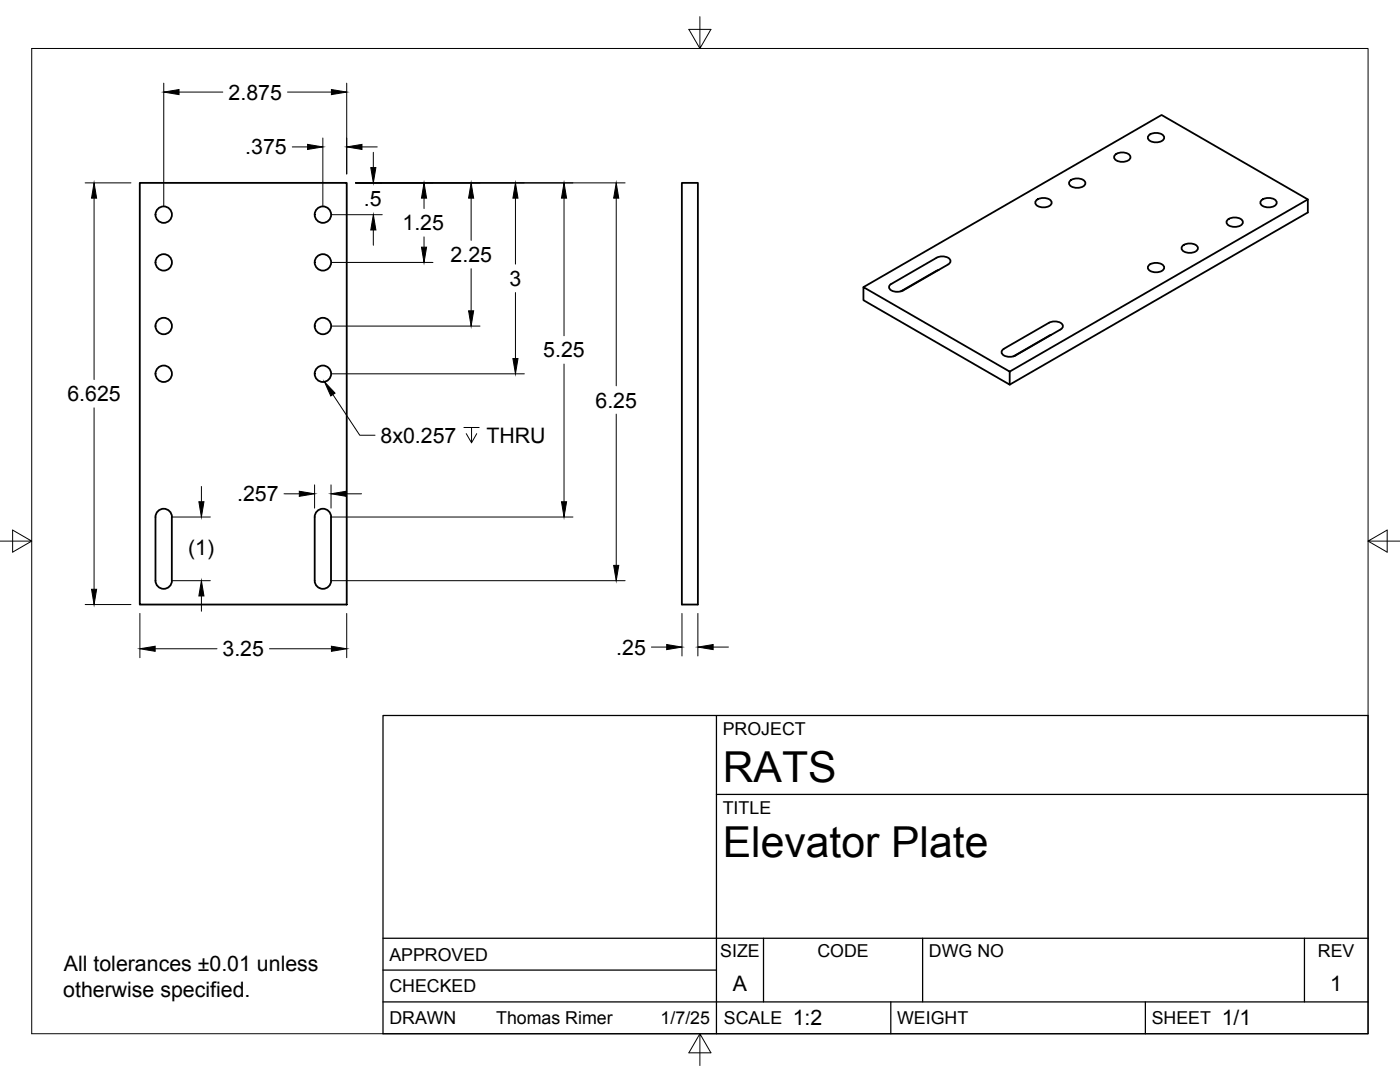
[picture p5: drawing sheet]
<svg xmlns="http://www.w3.org/2000/svg" width="279mm" height="216mm" viewBox="0 0 279 216" stroke-linecap="round" stroke-linejoin="round" font-family="sans-serif">
<defs><g id="words">
<g font-size="8.5">
<text x="144.3" y="156">RATS</text>
<text x="144.3" y="171">Elevator Plate</text>
</g>
<g font-size="4.3">
<text x="45.6" y="19.9">2.875</text>
<text x="48.9" y="30.8">.375</text>
<text x="72.6" y="41.2">.5</text>
<text x="80.3" y="45.9">1.25</text>
<text x="89.9" y="52.3">2.25</text>
<text x="101.7" y="57">3</text>
<text x="108.4" y="71.3">5.25</text>
<text x="13.4" y="80.1">6.625</text>
<text x="118.9" y="81.3">6.25</text>
<text x="75.9" y="88.3">8x0.257</text>
<text x="97.1" y="88.3">THRU</text>
<text x="47.3" y="100">.257</text>
<text x="37.5" y="110.7">(1)</text>
<text x="44.4" y="131">3.25</text>
<text x="123" y="130.6">.25</text>
<text x="12.7" y="193.7">All tolerances ±0.01 unless</text>
<text x="146.3" y="197.7">A</text>
<text x="265.5" y="197.7">1</text>
<text x="12.6" y="198.8">otherwise specified.</text>
<text x="158.2" y="204.6">1:2</text>
<text x="243.8" y="204.6">1/1</text>
</g>
<g font-size="3.5">
<text x="144.3" y="146.6">PROJECT</text>
<text x="144.3" y="162.3">TITLE</text>
<text x="77.7" y="191.7">APPROVED</text>
<text x="143.7" y="191">SIZE</text>
<text x="163.1" y="191">CODE</text>
<text x="185.4" y="191">DWG NO</text>
<text x="263" y="191">REV</text>
<text x="77.7" y="198">CHECKED</text>
<text x="77.7" y="204.4">DRAWN</text>
<text x="99" y="204.4">Thomas Rimer</text>
<text x="131.8" y="204.4">1/7/25</text>
<text x="144.5" y="204.4">SCALE</text>
<text x="179" y="204.4">WEIGHT</text>
<text x="229.8" y="204.4">SHEET</text>
</g>
</g></defs>
<g fill="none" stroke="#000" stroke-width=".36">
<path d="M27.9 36.5h41.3v84.1h-41.3zM136.1 36.5h3.2v84.1h-3.2zM213.5 36.1a2.14 2.14 0 0 1 3.1 .3 1.42 1.42 0 0 1-1.9 1.1 1.25 1.25 0 0 1-1.3-1.1zM222.5 30.9a2.14 2.14 0 0 1 3.1 .3 1.42 1.42 0 0 1-1.9 1.1 1.25 1.25 0 0 1-1.3-1.1zM229.2 27a2.14 2.14 0 0 1 3.1 .3 1.42 1.42 0 0 1-1.8 1.1 1.25 1.25 0 0 1-1.4-1.1zM261 39.8l-59.5 34.3M172.3 57.3l29.2 16.8v2.7l-29.2-16.9zM172.3 57.3l59.5-34.4 29.2 16.9v2.6l-59.5 34.4M177.6 56.9l9.3-5.5a2.18 2.18 0 0 1 2.8 .6l-.2 .5-.3 .3-9 5.2a2.18 2.18 0 0 1-2.8-.6zM187.3 53.9l-7.5 4.2M206.8 40a2.14 2.14 0 0 1 3.1 .3 1.42 1.42 0 0 1-1.9 1.1 1.25 1.25 0 0 1-1.4-1.1zM229.2 53a2.14 2.14 0 0 1 3.1 .2 1.42 1.42 0 0 1-1.8 1.1 1.25 1.25 0 0 1-1.4-1.1z"/>
<path d="M236 49.1a2.14 2.14 0 0 1 3.1 .3 1.42 1.42 0 0 1-1.9 1.1 1.25 1.25 0 0 1-1.4-1.1zM244.9 43.9a2.14 2.14 0 0 1 3.1 .3 1.42 1.42 0 0 1-1.8 1.1 1.25 1.25 0 0 1-1.4-1.1zM251.7 40a2.14 2.14 0 0 1 3.1 .3 1.42 1.42 0 0 1-1.9 1.1 1.25 1.25 0 0 1-1.4-1.1zM200.3 69.6l9-5.2a2.18 2.18 0 0 1 2.8 .5l-.1 .6-.3 .2-9 5.2a2.17 2.17 0 0 1-2.8-.5l.1-.6 .4-.2M209.8 66.8l-7.6 4.3M34.3 103.2v12.7M34.3 103.2a1.64 1.64 0 0 0-1.6-1.7 1.64 1.64 0 0 0-1.7 1.7v12.7a1.64 1.64 0 0 0 1.7 1.6 1.64 1.64 0 0 0 1.6-1.6M63.3 102a1.64 1.64 0 0 1 1.8-.4 1.64 1.64 0 0 1 1 1.6v12.7a1.64 1.64 0 0 1-1.7 1.6 1.64 1.64 0 0 1-1.6-1.6v-12.7l.1-.5z"/>
<circle cx="32.7" cy="52.4" r="1.64"/>
<circle cx="32.7" cy="42.8" r="1.64"/>
<circle cx="64.4" cy="52.4" r="1.64"/>
<circle cx="64.4" cy="42.8" r="1.64"/>
<circle cx="32.7" cy="65.1" r="1.64"/>
<circle cx="32.7" cy="74.6" r="1.64"/>
<circle cx="64.4" cy="65.1" r="1.64"/>
<circle cx="64.4" cy="74.6" r="1.64"/>
</g>
<g fill="none" stroke="#000" stroke-width=".2">
<path d="M6.3 9.7h266.7v196.6h-266.7zM32.7 16.6v24.5M35.7 18.4h8.8M57.4 18.4h8.7M69.2 16.6v18.1M139.7 3.3v6.4l2.2-3.8h-4.4l2.2 3.8M17 36.5h9.1M18.8 39.5v36.2M58.3 29.3h3.1M64.4 27.5v13.6M71 36.5h53.8M72.2 29.3h3.1"/>
<path d="M74.5 30.4v3M84.6 39.5v2.1M94 39.5v8.5M102.9 39.5v13.2M112.6 39.5v27.5M123 39.5v37.5M66.2 42.8h10.1M66.2 52.4h20.2M74.5 45.9v3M84.6 47.3v2M94 53.6v8.4M102.9 58.4v13.1"/>
<path d="M66.2 65.1h29.6M66.2 74.6h38.4M66.4 78.7l5.4 8.1h3M112.6 72.6v27.5M18.8 81.4v36.2M40.2 97.1v3M56.7 98.5h3M62.8 96.8v4.6M66.1 96.8v4.6M69.1 98.5h3.1M92.6 85.3h3M94.1 85.3v3l-1.1-1.8"/>
<path d="M95.1 86.5l-1 1.8M123 82.6v30.2M0 108h6.3l-3.8-2.2v4.4l3.8-2.2M34.5 103.2h7.5M34.5 115.9h7.5M40.2 118.9v3.1M66.2 103.2h48.1M66.2 115.9h58.6M273 108l3.8 2.2v-4.4l-3.8 2.2h6.4M17 120.6h9.1M27.9 122.4v8.8M31 129.5h12.3"/>
<path d="M53.8 129.5h12.3M69.2 122.4v8.8M130 129.1h3.1M136.1 122.4v8.5M139.3 122.4v8.5M142.3 129.1h3.1M139.7 206.3l-2.2 3.8h4.4l-2.2-3.8v6.3"/>
</g>
<path d="M76.4 142.8h196.6v63.5h-196.6zM143 158.5h130M143 142.8v63.5M76.4 199.9h196.6M76.4 193.6h66.6M76.4 187.2h196.6M152.4 187.2v12.7M177.8 199.9v6.4M184.1 187.2v12.7M228.6 199.9v6.4M260.3 187.2v12.7" fill="none" stroke="#000" stroke-width=".25"/>
<g fill="#000" stroke="#000" stroke-width=".2">
<path d="M32.7 18.4l3-.5v1zM66.1 17.9l3.1 .5-3.1 .5zM18.8 36.5l.5 3h-1zM61.4 28.8l3 .5-3 .5zM69.2 29.3l3-.5v1zM74 33.4h1l-.5 3.1zM84.6 36.5l.5 3h-1zM94 36.5l.5 3h-1zM102.9 36.5l.5 3h-1zM112.6 36.5l.5 3h-1zM123 36.5l.5 3h-1zM74.5 42.8l.5 3.1h-1z"/>
<path d="M84.1 49.3h1l-.5 3.1zM64.7 76.2l2.2 2.2-.9 .6zM93.5 62h1l-.5 3.1zM102.4 71.5h1l-.5 3.1zM59.7 98l3.1 .5-3.1 .5zM66.1 98.5l3-.5v1zM18.3 117.6h1l-.5 3zM39.7 100.1h1l-.5 3.1zM40.2 115.9l.5 3h-1zM112.1 100.1h1l-.5 3.1zM122.5 112.8h1l-.5 3.1zM27.9 129.5l3.1-.6v1.1z"/>
<path d="M66.1 128.9l3.1 .6-3.1 .5zM133.1 128.6l3 .5-3 .5zM139.3 129.1l3-.5v1z"/>
</g>
<use href="#words"/>
</svg>
